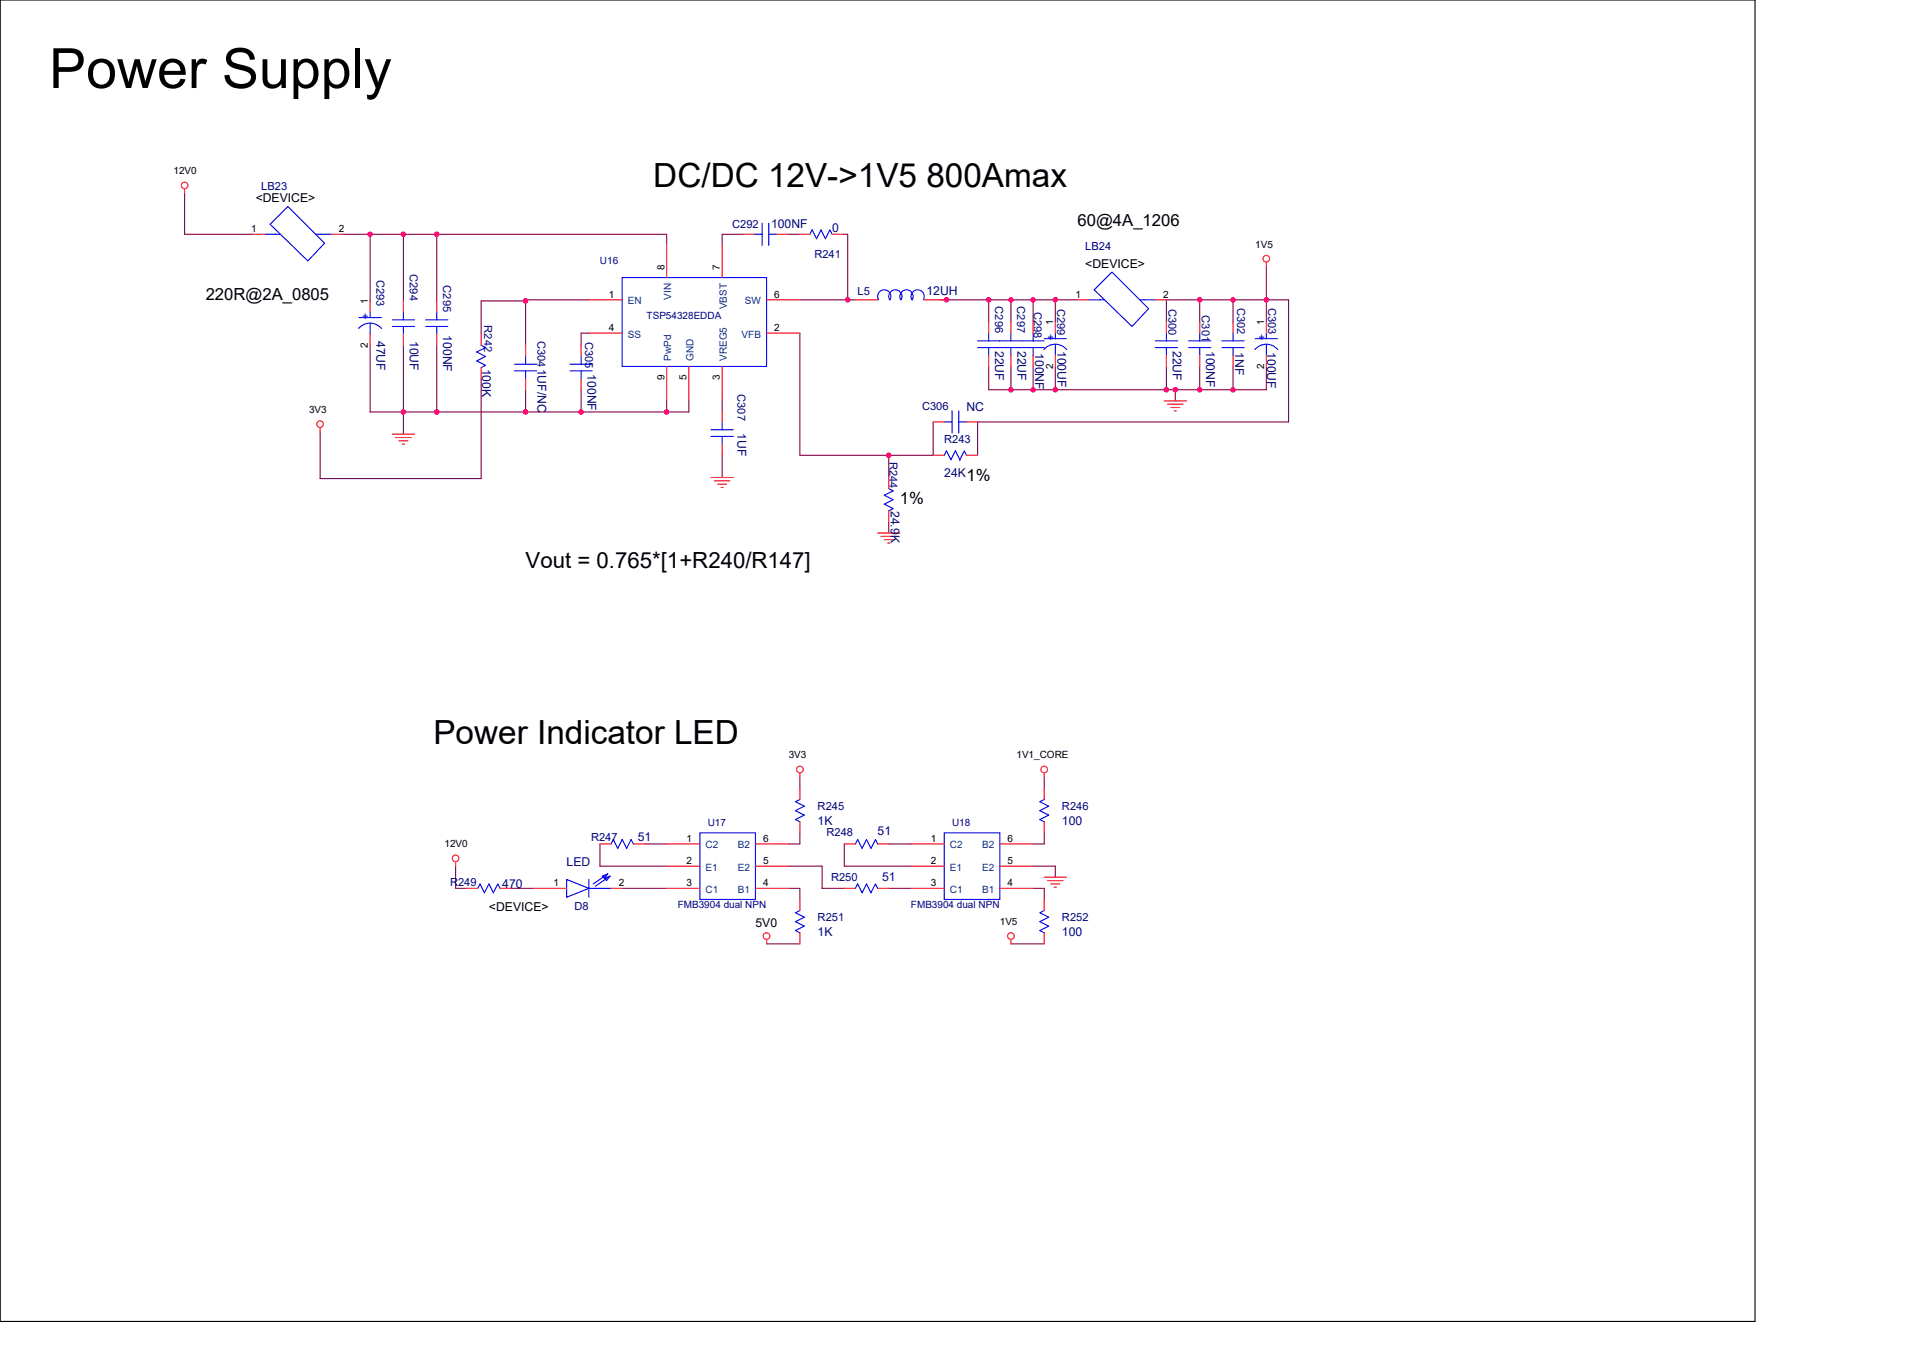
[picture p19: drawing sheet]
<svg xmlns="http://www.w3.org/2000/svg" width="297mm" height="210mm" viewBox="0 0 297 210" stroke-linecap="round" stroke-linejoin="round" font-family="sans-serif">
<defs><g id="words">
<text font-size="8.6" x="7.6" y="13.7">Power Supply</text>
<g font-size="5.2">
<text x="101.6" y="29">DC/DC 12V-&gt;1V5 800Amax</text>
<text x="67.4" y="115.8">Power Indicator LED</text>
</g>
<text font-size="3.5" x="81.7" y="88.3">Vout = 0.765*[1+R240/R147]</text>
<g font-size="2.6">
<text x="167.6" y="35.2">60@4A_1206</text>
<text x="32" y="46.7">220R@2A_0805</text>
<text x="150.3" y="74.9">1%</text>
<text x="139.9" y="78.3">1%</text>
</g>
<g font-size="1.9">
<text x="39.8" y="31.4">&lt;DEVICE&gt;</text>
<text x="168.8" y="41.6">&lt;DEVICE&gt;</text>
<text x="76" y="141.6">&lt;DEVICE&gt;</text>
<text x="117.5" y="144.2">5V0</text>
</g>
<g font-size="1.9" fill="#000080">
<text x="119.9" y="35.4">100NF</text>
<text x="129.4" y="36.1">0</text>
<text x="144.1" y="45.9">12UH</text>
<text x="58.6" y="53" transform="rotate(90 58.6 53)">47UF</text>
<text x="63.7" y="53" transform="rotate(90 63.7 53)">10UF</text>
<text x="68.9" y="52.2" transform="rotate(90 68.9 52.2)">100NF</text>
<text x="75" y="57.3" transform="rotate(90 75 57.3)">100K</text>
<text x="91.4" y="58.2" transform="rotate(90 91.4 58.2)">100NF</text>
<text x="154.8" y="54.6" transform="rotate(90 154.8 54.6)">22UF</text>
<text x="158.2" y="54.6" transform="rotate(90 158.2 54.6)">22UF</text>
<text x="161" y="54.9" transform="rotate(90 161 54.9)">100NF</text>
<text x="164.4" y="54.6" transform="rotate(90 164.4 54.6)">100UF</text>
<text x="182.4" y="54.6" transform="rotate(90 182.4 54.6)">22UF</text>
<text x="187.6" y="54.6" transform="rotate(90 187.6 54.6)">100NF</text>
<text x="192.1" y="54.7" transform="rotate(90 192.1 54.7)">1NF</text>
<text x="197.1" y="54.7" transform="rotate(90 197.1 54.7)">100UF</text>
<text x="150.3" y="63.9">NC</text>
<text x="114.7" y="67.4" transform="rotate(90 114.7 67.4)">1UF</text>
<text x="146.9" y="74.3">24K</text>
<text x="138.5" y="79.5" transform="rotate(90 138.5 79.5)">24.9K</text>
<text x="99.2" y="130.7">51</text>
<text x="127.2" y="128.3">1K</text>
<text x="136.5" y="129.9">51</text>
<text x="165.2" y="128.3">100</text>
<text x="88.1" y="134.7">LED</text>
<text x="137.2" y="137">51</text>
<text x="78.1" y="138.2">470</text>
<text x="127.2" y="145.6">1K</text>
<text x="165.2" y="145.6">100</text>
</g>
<g font-size="1.7" fill="#000080">
<text x="40.6" y="29.5">LB23</text>
<text x="113.9" y="35.4">C292</text>
<text x="126.6" y="40.1">R241</text>
<text x="168.8" y="38.9">LB24</text>
<text x="58.6" y="43.5" transform="rotate(90 58.6 43.5)">C293</text>
<text x="63.7" y="42.7" transform="rotate(90 63.7 42.7)">C294</text>
<text x="68.9" y="44.4" transform="rotate(90 68.9 44.4)">C295</text>
<text x="133.4" y="45.9">L5</text>
<text x="154.8" y="47.7" transform="rotate(90 154.8 47.7)">C296</text>
<text x="158.2" y="47.7" transform="rotate(90 158.2 47.7)">C297</text>
<text x="192.4" y="47.8" transform="rotate(90 192.4 47.8)">C302</text>
<text x="197.2" y="47.8" transform="rotate(90 197.2 47.8)">C303</text>
<text x="75.3" y="50.6" transform="rotate(90 75.3 50.6)">R242</text>
<text x="83.6" y="53" transform="rotate(90 83.6 53)">C3041UF/NC</text>
<text x="91" y="53.2" transform="rotate(90 91 53.2)">C305</text>
<text x="160.8" y="48.5" transform="rotate(90 160.8 48.5)">C298</text>
<text x="164.4" y="48" transform="rotate(90 164.4 48)">C299</text>
<text x="181.7" y="48" transform="rotate(90 181.7 48)">C300</text>
<text x="186.9" y="49.1" transform="rotate(90 186.9 49.1)">C301</text>
<text x="114.7" y="61.3" transform="rotate(90 114.7 61.3)">C307</text>
<text x="143.4" y="63.7">C306</text>
<text x="138.3" y="71.9" transform="rotate(90 138.3 71.9)">R244</text>
<text x="146.9" y="68.9">R243</text>
<text x="127.2" y="125.9">R245</text>
<text x="165.2" y="125.9">R246</text>
<text x="91.9" y="130.8">R247</text>
<text x="128.5" y="130.1">R248</text>
<text x="70" y="137.8">R249</text>
<text x="129.2" y="137">R250</text>
<text x="89.3" y="141.5">D8</text>
<text x="127.2" y="143.2">R251</text>
<text x="165.2" y="143.2">R252</text>
</g>
<g font-size="1.7" fill="#00f">
<text x="56.3" y="49.8">+</text>
<text x="162.9" y="53">+</text>
<text x="195.7" y="53">+</text>
</g>
<g font-size="1.6">
<text x="39.1" y="36.1">1</text>
<text x="52.7" y="36.1">2</text>
<text x="103.3" y="42" transform="rotate(-90 103.3 42)">8</text>
<text x="112" y="42" transform="rotate(-90 112 42)">7</text>
<text x="57.2" y="47.3" transform="rotate(-90 57.2 47.3)">1</text>
<text x="94.7" y="46.3">1</text>
<text x="120.4" y="46.3">6</text>
<text x="167.2" y="46.3">1</text>
<text x="180.9" y="46.3">2</text>
<text x="94.7" y="51.5">4</text>
<text x="120.4" y="51.5">2</text>
<text x="163.8" y="50.6" transform="rotate(-90 163.8 50.6)">1</text>
<text x="196.6" y="50.6" transform="rotate(-90 196.6 50.6)">1</text>
<text x="57.2" y="54.1" transform="rotate(-90 57.2 54.1)">2</text>
<text x="103.3" y="59.1" transform="rotate(-90 103.3 59.1)">9</text>
<text x="106.8" y="59.1" transform="rotate(-90 106.8 59.1)">5</text>
<text x="112" y="59.1" transform="rotate(-90 112 59.1)">3</text>
<text x="163.8" y="57.3" transform="rotate(-90 163.8 57.3)">2</text>
<text x="196.6" y="57.3" transform="rotate(-90 196.6 57.3)">2</text>
<text x="106.8" y="130.9">1</text>
<text x="118.7" y="130.9">6</text>
<text x="144.8" y="130.9">1</text>
<text x="156.7" y="130.9">6</text>
<text x="86.1" y="137.8">1</text>
<text x="96.2" y="137.8">2</text>
<text x="106.8" y="134.4">2</text>
<text x="106.8" y="137.8">3</text>
<text x="118.7" y="137.8">4</text>
<text x="118.7" y="134.4">5</text>
<text x="144.8" y="134.4">2</text>
<text x="144.8" y="137.8">3</text>
<text x="156.7" y="137.8">4</text>
<text x="156.7" y="134.4">5</text>
</g>
<g font-size="1.6" fill="#004080">
<text x="97.6" y="47.3">EN</text>
<text x="104.4" y="46.6" transform="rotate(-90 104.4 46.6)">VIN</text>
<text x="115.9" y="47.3">SW</text>
<text x="97.6" y="52.5">SS</text>
<text x="113" y="48.1" transform="rotate(-90 113 48.1)">VBST</text>
<text x="115.3" y="52.5">VFB</text>
<text x="104.4" y="56.1" transform="rotate(-90 104.4 56.1)">PwPd</text>
<text x="107.8" y="56.1" transform="rotate(-90 107.8 56.1)">GND</text>
<text x="113" y="56.1" transform="rotate(-90 113 56.1)">VREG5</text>
<text x="109.7" y="132">C2</text>
<text x="114.7" y="132">B2</text>
<text x="147.7" y="132">C2</text>
<text x="152.7" y="132">B2</text>
<text x="109.7" y="135.4">E1</text>
<text x="114.7" y="135.4">E2</text>
<text x="147.7" y="135.4">E1</text>
<text x="152.7" y="135.4">E2</text>
<text x="109.7" y="138.9">C1</text>
<text x="114.7" y="138.9">B1</text>
<text x="147.7" y="138.9">C1</text>
<text x="152.7" y="138.9">B1</text>
</g>
<g font-size="1.5">
<text x="27" y="27.1">12V0</text>
<text x="195.2" y="38.5">1V5</text>
<text x="48.1" y="64.3">3V3</text>
<text x="122.7" y="118">3V3</text>
<text x="158.1" y="118">1V1_CORE</text>
<text x="69.1" y="131.8">12V0</text>
<text x="155.5" y="143.9">1V5</text>
</g>
<g font-size="1.5" fill="#000080">
<text x="93.3" y="41.1">U16</text>
<text x="100.6" y="49.6">TSP54328EDDA</text>
<text x="110.1" y="128.5">U17</text>
<text x="148.1" y="128.5">U18</text>
<text x="105.4" y="141.3">FMB3904 dual NPN</text>
<text x="141.7" y="141.3">FMB3904 dual NPN</text>
</g>
</g></defs>
<path d="M0 0h272.9v205.5h-272.9z" fill="none" stroke="#000" stroke-width=".17"/>
<g fill="none" stroke="#800040" stroke-width=".17">
<path d="M28.7 30.1v6.3h10.7M53.2 36.4h4.4M57.6 36.4v10.4M57.6 36.4h5.1M62.7 36.4v10.4M62.7 36.4h5.2M67.9 36.4v10.4M67.9 36.4h35.8v1.6M115.6 36.4h-3.3v1.6M122.5 36.4h1.7M131.1 36.4h.7v10.2M57.6 53.7v10.4h5.1"/>
<path d="M62.7 53.7v10.4M67.9 53.7v10.4M74.8 58.9v15.5h-25v-7.2M81.7 46.8v6.9M81.7 46.8h-6.9v5.2M91.6 46.6h-9.9v.2M91.6 51.8h-1.2v1.9M124.4 51.8v19h20.7v-5.2M124.4 46.6h7.4M131.8 46.6h1.2M146.2 46.6h7.6M153.8 46.6h3.4"/>
<path d="M153.8 57v3.6h3.4M153.8 46.6v3.5M157.2 57v3.6M157.2 46.6h3.5M157.2 46.6v3.5M160.7 57v3.6M164.1 57v3.6M164.1 46.6h3.5M164.1 46.6h-3.4v3.5M164.1 46.6v3.5M181.4 57v3.6M186.6 46.6h5.2"/>
<path d="M186.6 57v3.6M186.6 50.1v-3.5h-5.2v3.5M191.8 46.6h5.1M191.8 57v3.6M191.8 46.6v3.5M196.9 57v3.6h-5.1M196.9 41.5v5.1M196.9 46.6v3.5M196.9 46.6h3.5v19h-48.4v5.2M62.7 64.1v3.4M62.7 64.1h5.2M67.9 64.1h13.8"/>
<path d="M81.7 60.6v3.5M81.7 64.1h8.7M90.4 60.6v3.5M90.4 64.1h13.3M103.7 62.2v1.9M107.1 62.2v1.9h-3.4M112.3 62.2v1.7M112.3 70.8v3.5M138.2 70.8v3.5M157.2 60.6h3.5M160.7 60.6h3.4M164.1 60.6h17.3"/>
<path d="M181.4 60.6h1.4v1.8M182.8 60.6h3.8M186.6 60.6h5.2M138.2 81.2v1.7M70.9 134.7v3.5h1.7M79.5 138.2h3.4M93.3 131.3v3.4h10.4M96.8 138.2h6.9M100.2 131.3h3.5M122.7 134.7h5.2v3.5h3.4M122.7 138.2h1.7v1.7M124.4 129.5v1.8h-1.7"/>
<path d="M124.4 120.9v1.7M131.3 131.3v3.4h10.4M138.2 138.2h3.5M138.2 131.3h3.5M160.7 138.2h1.7v1.7M160.7 134.7h3.4v1.7M162.4 129.5v1.8h-1.7M162.4 120.9v1.7M119.2 146.8h5.2M157.2 146.8h5.2"/>
</g>
<g fill="#f0f" stroke="#f0f" stroke-width=".17">
<circle cx="90.4" cy="64.1" r=".34"/>
<circle cx="103.7" cy="64.1" r=".34"/>
<circle cx="81.7" cy="64.1" r=".34"/>
<circle cx="67.9" cy="64.1" r=".34"/>
<circle cx="62.7" cy="64.1" r=".34"/>
<circle cx="157.2" cy="60.6" r=".34"/>
<circle cx="160.7" cy="60.6" r=".34"/>
<circle cx="164.1" cy="60.6" r=".34"/>
<circle cx="181.4" cy="60.6" r=".34"/>
<circle cx="191.8" cy="60.6" r=".34"/>
<circle cx="62.7" cy="36.4" r=".34"/>
<circle cx="57.6" cy="36.4" r=".34"/>
<circle cx="67.9" cy="36.4" r=".34"/>
<circle cx="191.8" cy="46.6" r=".34"/>
<circle cx="160.7" cy="46.6" r=".34"/>
<circle cx="157.2" cy="46.6" r=".34"/>
<circle cx="153.8" cy="46.6" r=".34"/>
<circle cx="147.2" cy="46.6" r=".34"/>
<circle cx="131.8" cy="46.6" r=".34"/>
<circle cx="186.6" cy="46.6" r=".34"/>
<circle cx="164.1" cy="46.6" r=".34"/>
<circle cx="196.9" cy="46.6" r=".34"/>
<circle cx="138.2" cy="70.8" r=".34"/>
<circle cx="81.7" cy="46.8" r=".34"/>
<circle cx="182.8" cy="60.6" r=".34"/>
<circle cx="186.6" cy="60.6" r=".34"/>
</g>
<g fill="none" stroke="#f00" stroke-width=".17">
<path d="M28.7 29.4v.7M39.4 36.4h1.7M51.5 36.4h1.7M103.7 38v5.2M112.3 38v5.2M115.6 36.4h1.7M120.8 36.4h1.7M124.2 36.4h1.8M129.4 36.4h1.7M57.6 46.8v1.7M57.6 52v1.7M62.7 46.8v1.7"/>
<path d="M62.7 52v1.7M67.9 46.8v1.7M67.9 52v1.7M74.8 52v1.7M74.8 57.2v1.7M81.7 53.7v1.7M81.7 58.9v1.7M90.4 53.7v1.7M90.4 58.9v1.7M91.6 46.6h5.2M91.6 51.8h5.2M103.7 57v5.2"/>
<path d="M107.1 57v5.2M112.3 57v5.2M119.2 46.6h5.2M119.2 51.8h5.2M133 46.6h3.5M143.7 46.6h3.5M153.8 50.1v1.7M153.8 55.3v1.7M157.2 50.1v1.7M157.2 55.3v1.7M160.7 50.1v1.7M160.7 55.3v1.7"/>
<path d="M164.1 50.1v1.7M164.1 55.3v1.7M167.6 46.6h1.7M179.7 46.6h1.7M181.4 50.1v1.7M181.4 55.3v1.7M186.6 50.1v1.7M186.6 55.3v1.7M191.8 50.1v1.7M191.8 55.3v1.7M196.9 40.8v.7M196.9 50.1v1.7"/>
<path d="M196.9 55.3v1.7M49.8 66.5v.7M61 67.5h3.5M61.5 68.1h2.4M62 68.6h1.4M62.6 69.1h.3M110.6 74.3h3.4M111.1 74.8h2.4M111.6 75.3h1.4M112.1 75.8h.4M112.3 63.9v1.7M112.3 69.1v1.7"/>
<path d="M138.2 74.3v1.7M138.2 79.5v1.7M145.1 65.6h1.8M145.1 70.8h1.8M150.3 65.6h1.7M150.3 70.8h1.7M181.1 62.4h3.4M181.6 62.9h2.4M182.1 63.4h1.4M182.6 63.9h.4M136.5 82.9h3.4M137 83.4h2.4"/>
<path d="M137.5 83.9h1.4M138 84.5h.4M70.9 134v.7M72.6 138.2h1.7M77.8 138.2h1.7M82.9 138.2h5.2M93.3 131.3h1.7M95 138.2h1.8M98.5 131.3h1.7M103.7 131.3h5.2M103.7 134.7h5.2M103.7 138.2h5.2"/>
<path d="M117.5 138.2h5.2M117.5 134.7h5.2M117.5 131.3h5.2M124.4 120.2v.7M124.4 127.8v1.7M124.4 122.6v1.8M124.4 139.9v1.7M131.3 138.2h1.7M131.3 131.3h1.7M136.5 138.2h1.7M136.5 131.3h1.7M141.7 131.3h5.2"/>
<path d="M141.7 134.7h5.2M141.7 138.2h5.2M155.5 138.2h5.2M155.5 134.7h5.2M155.5 131.3h5.2M162.4 120.2v.7M162.4 136.4h3.5M162.4 139.9v1.7M162.4 127.8v1.7M162.4 122.6v1.8M162.9 137h2.4M163.4 137.5h1.4"/>
<path d="M164 138h.3M119.2 146.1v.7M124.4 145.1v1.7M157.2 146.1v.7M162.4 145.1v1.7"/>
<circle cx="28.7" cy="28.8" r=".51"/>
<circle cx="196.9" cy="40.2" r=".52"/>
<circle cx="49.8" cy="66" r=".51"/>
<circle cx="124.4" cy="119.7" r=".52"/>
<circle cx="162.4" cy="119.7" r=".52"/>
<circle cx="70.9" cy="133.5" r=".52"/>
<circle cx="119.2" cy="145.6" r=".52"/>
<circle cx="157.2" cy="145.6" r=".52"/>
</g>
<g fill="none" stroke="#00f" stroke-width=".17">
<path d="M41.1 36.4h2.5M42 34.9l2.8-2.8 5.7 5.7-2.6 2.8zM49.1 36.4h2.4M117.3 36.4h1.2M118.5 34.7v3.5M119.6 36.4h1.2M119.6 34.7v3.5M126 36.4h.1M129.4 36.4h.1M129.4 36.4l-.3-.6-.7 1.3-.7-1.3-.7 1.3-.7-1.3-.3 .6M55.8 51.1a2.3 2.3 0 0 1 3.5 0M55.8 49.4h3.5"/>
<path d="M57.6 48.5v.9M57.6 50.3v1.7M61 50.8h3.5M61 49.7h3.5M62.7 50.8v1.2M62.7 48.5v1.2M66.2 50.8h3.4M66.2 49.7h3.4M67.9 50.8v1.2M67.9 48.5v1.2M74.8 57.2h.1M74.8 53.7h.1"/>
<path d="M74.8 53.7l.7 .4-1.4 .6 1.4 .7-1.4 .7 1.4 .7-.7 .4M80 57.7h3.5M80 56.7h3.5M81.7 57.7v1.2M81.7 55.4v1.3M88.6 57.7h3.5M88.6 56.7h3.5M90.4 57.7v1.2M90.4 55.4v1.3M96.8 43.2h22.4v13.8h-22.4zM136.6 46.6a1.03 1.03 0 0 1 .9-1.5 1.03 1.03 0 0 1 .9 1.5M136.7 46.6h.1"/>
<path d="M138.4 46.6a1.03 1.03 0 0 1 .8-1.5 1.03 1.03 0 0 1 .9 1.5M140.1 46.6a1.03 1.03 0 0 1 .9-1.5 1.03 1.03 0 0 1 .9 1.5M141.8 46.6a1.03 1.03 0 0 1 .9-1.5 1.03 1.03 0 0 1 .9 1.5M143.6 46.6h.1M152 54.1h10.4M152 53h10.4M153.8 54.1v1.2M153.8 51.8v1.2M157.2 54.1v1.2M157.2 51.8v1.2M160.7 54.1v1.2M160.7 51.8v1.2"/>
<path d="M162.3 54.4a2.31 2.31 0 0 1 3.6 0M162.4 52.7h3.5M164.1 51.8v.9M164.1 53.5v1.8M169.3 46.6h2.4M170.2 45.1l2.7-2.8 5.7 5.7-2.6 2.8zM177.2 46.6h2.5M179.7 54.1h3.4M179.7 53h3.4M181.4 54.1v1.2M181.4 51.8v1.2M184.8 54.1h3.5"/>
<path d="M184.8 53h3.5M186.6 54.1v1.2M186.6 51.8v1.2M190 54.1h3.5M190 53h3.5M191.8 54.1v1.2M191.8 51.8v1.2M195.2 54.4a2.31 2.31 0 0 1 3.5 0M195.2 52.7h3.5M196.9 51.8v.9M196.9 53.5v1.8M110.6 67.9h3.4"/>
<path d="M110.6 66.8h3.4M112.3 67.9v1.2M112.3 65.6v1.2M138.2 79.5h.1M138.2 76h.1M138.2 76l.7 .3-1.4 .7 1.4 .7-1.4 .7 1.4 .7-.7 .4M146.9 65.6h1.2M146.9 70.8h.1M146.9 70.8l.3-.7 .7 1.4 .7-1.4 .7 1.4M148.1 63.9v3.5M149.1 65.6h1.2M149.1 63.9v3.5"/>
<path d="M149.3 71.5h.1M150.3 70.8h.1M150.3 70.8l-.3-.7-.7 1.4M74.3 138.2h.1M74.3 138.2l.4-.7 .6 1.4 .7-1.4 .7 1.4 .7-1.4 .4 .7M77.8 138.2h.1M88.1 136.8l3.5 1.4-3.5 1.4zM88.1 138.2h.1M91.6 136.8v2.8M91.6 138.2h3.4M93.7 136.3l.8-.4-.5 .7zM94 136.6l.9-.3-.6 .7z"/>
<path d="M94.5 135.9l-2.2 1.6M94.9 136.3l-2.3 1.5M95 131.3h.1M95 131.3l.4-.7 .7 1.4 .7-1.4 .7 1.4 .6-1.4 .4 .7M98.5 131.3h.1M108.9 129.5h8.6v10.4h-8.6zM124.4 124.4h.1M124.4 127.8h.1M124.4 124.4l-.7 .3 1.4 .7-1.4 .7 1.4 .7-1.4 .7 .7 .3M133 138.2h.1M133 138.2l.4-.7 .7 1.4 .7-1.4 .7 1.4 .6-1.4 .4 .7M133 131.3h.1"/>
<path d="M133 131.3l.4-.7 .7 1.4 .7-1.4 .7 1.4 .6-1.4 .4 .7M136.5 138.2h.1M136.5 131.3h.1M146.9 129.5h8.6v10.4h-8.6zM162.4 124.4h.1M162.4 127.8h.1M162.4 124.4l-.7 .3 1.4 .7-1.4 .7 1.4 .7-1.4 .7 .7 .3M124.4 141.6h.1M124.4 145.1h.1M124.4 141.6l-.7 .4 1.4 .7-1.4 .7 1.4 .6-1.4 .7 .7 .4M162.4 141.6h.1M162.4 145.1h.1"/>
<path d="M162.4 141.6l-.7 .4 1.4 .7-1.4 .7 1.4 .6-1.4 .7 .7 .4"/>
</g>
<use href="#words"/>
</svg>
